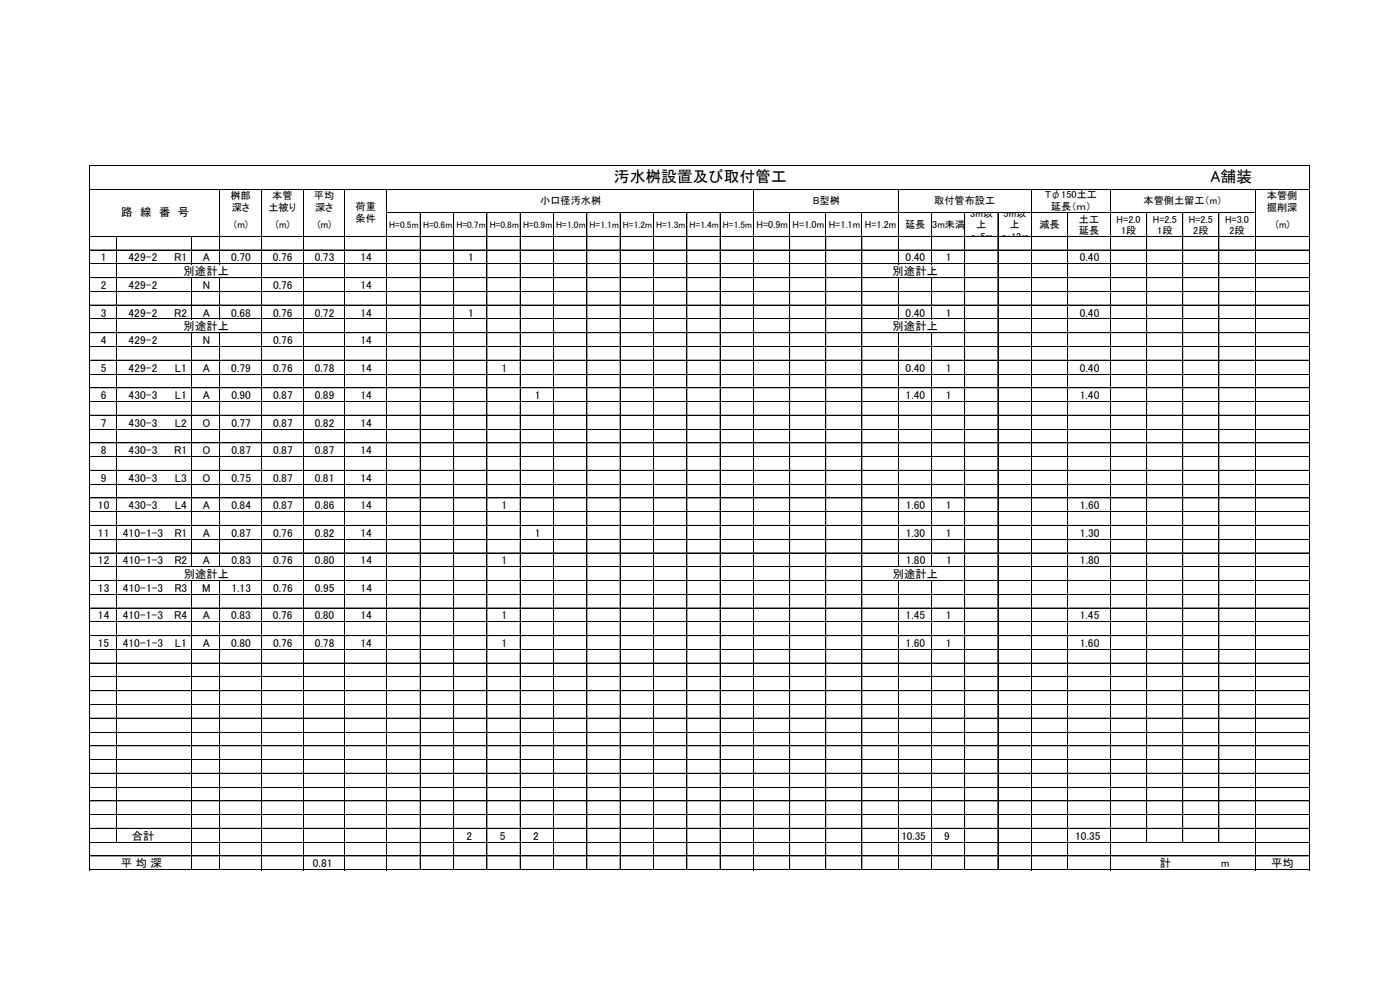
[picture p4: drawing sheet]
<svg xmlns="http://www.w3.org/2000/svg" width="297mm" height="210mm" viewBox="0 0 297 210" stroke-linecap="round" stroke-linejoin="round" font-family="sans-serif">
<defs><g id="words">
<g font-size="3.3">
<text x="130.3" y="38.7">汚水桝設置及び取付管工</text>
<text x="256.8" y="38.7">A舗装</text>
</g>
<g font-size="2.4">
<text x="25.7" y="45.8">路　線　番　号</text>
<text x="21.4" y="55.5">1</text>
<text x="27.3" y="55.5">429-2</text>
<text x="37" y="55.5">R1</text>
<text x="39" y="58.4">別途計上</text>
<text x="43" y="55.5">A</text>
<text x="49.1" y="55.5">0.70</text>
<text x="57.9" y="55.5">0.76</text>
<text x="66.8" y="55.5">0.73</text>
<text x="76.5" y="55.5">14</text>
<text x="99.3" y="55.5">1</text>
<text x="189.4" y="58.4">別途計上</text>
<text x="192.1" y="55.5">0.40</text>
<text x="200.7" y="55.5">1</text>
<text x="229.1" y="55.5">0.40</text>
<text x="21.4" y="61.3">2</text>
<text x="27.3" y="61.3">429-2</text>
<text x="43" y="61.3">N</text>
<text x="57.9" y="61.3">0.76</text>
<text x="76.5" y="61.3">14</text>
<text x="21.4" y="67.1">3</text>
<text x="27.3" y="67.1">429-2</text>
<text x="37" y="67.1">R2</text>
<text x="39" y="70.1">別途計上</text>
<text x="43" y="67.1">A</text>
<text x="49.1" y="67.1">0.68</text>
<text x="57.9" y="67.1">0.76</text>
<text x="66.8" y="67.1">0.72</text>
<text x="76.5" y="67.1">14</text>
<text x="99.3" y="67.1">1</text>
<text x="189.4" y="70.1">別途計上</text>
<text x="192.1" y="67.1">0.40</text>
<text x="200.7" y="67.1">1</text>
<text x="229.1" y="67.1">0.40</text>
<text x="21.4" y="73">4</text>
<text x="27.3" y="73">429-2</text>
<text x="43" y="73">N</text>
<text x="57.9" y="73">0.76</text>
<text x="76.5" y="73">14</text>
<text x="21.4" y="78.8">5</text>
<text x="27.3" y="78.8">429-2</text>
<text x="37.1" y="78.8">L1</text>
<text x="43" y="78.8">A</text>
<text x="49.1" y="78.8">0.79</text>
<text x="57.9" y="78.8">0.76</text>
<text x="66.8" y="78.8">0.78</text>
<text x="76.5" y="78.8">14</text>
<text x="106.4" y="78.8">1</text>
<text x="192.1" y="78.8">0.40</text>
<text x="200.7" y="78.8">1</text>
<text x="229.1" y="78.8">0.40</text>
<text x="21.4" y="84.7">6</text>
<text x="27.3" y="84.7">430-3</text>
<text x="37.1" y="84.7">L1</text>
<text x="43" y="84.7">A</text>
<text x="49.1" y="84.7">0.90</text>
<text x="57.9" y="84.7">0.87</text>
<text x="66.8" y="84.7">0.89</text>
<text x="76.5" y="84.7">14</text>
<text x="113.5" y="84.7">1</text>
<text x="192.1" y="84.7">1.40</text>
<text x="200.7" y="84.7">1</text>
<text x="229.1" y="84.7">1.40</text>
<text x="21.4" y="90.5">7</text>
<text x="27.3" y="90.5">430-3</text>
<text x="37.1" y="90.5">L2</text>
<text x="42.9" y="90.5">O</text>
<text x="49.1" y="90.5">0.77</text>
<text x="57.9" y="90.5">0.87</text>
<text x="66.8" y="90.5">0.82</text>
<text x="76.5" y="90.5">14</text>
<text x="21.4" y="96.4">8</text>
<text x="27.3" y="96.4">430-3</text>
<text x="37" y="96.4">R1</text>
<text x="42.9" y="96.4">O</text>
<text x="49.1" y="96.4">0.87</text>
<text x="57.9" y="96.4">0.87</text>
<text x="66.8" y="96.4">0.87</text>
<text x="76.5" y="96.4">14</text>
<text x="21.4" y="102.2">9</text>
<text x="27.3" y="102.2">430-3</text>
<text x="37.1" y="102.2">L3</text>
<text x="43" y="102.2">O</text>
<text x="49.1" y="102.2">0.75</text>
<text x="57.9" y="102.2">0.87</text>
<text x="66.8" y="102.2">0.81</text>
<text x="76.5" y="102.2">14</text>
<text x="20.8" y="108">10</text>
<text x="20.8" y="113.9">11</text>
<text x="26.1" y="113.9">410-1-3</text>
<text x="27.3" y="108">430-3</text>
<text x="37" y="113.9">R1</text>
<text x="37.1" y="108">L4</text>
<text x="43" y="108">A</text>
<text x="43" y="113.9">A</text>
<text x="49.1" y="108">0.84</text>
<text x="49.1" y="113.9">0.87</text>
<text x="57.9" y="108">0.87</text>
<text x="57.9" y="113.9">0.76</text>
<text x="66.8" y="108">0.86</text>
<text x="66.8" y="113.9">0.82</text>
<text x="76.5" y="108">14</text>
<text x="76.5" y="113.9">14</text>
<text x="106.4" y="108">1</text>
<text x="113.5" y="113.9">1</text>
<text x="192.1" y="108">1.60</text>
<text x="192.1" y="113.9">1.30</text>
<text x="200.7" y="108">1</text>
<text x="200.7" y="113.9">1</text>
<text x="229.1" y="108">1.60</text>
<text x="229.1" y="113.9">1.30</text>
<text x="20.8" y="119.7">12</text>
<text x="26.1" y="119.7">410-1-3</text>
<text x="37" y="119.7">R2</text>
<text x="43" y="119.7">A</text>
<text x="49.1" y="119.7">0.83</text>
<text x="57.9" y="119.7">0.76</text>
<text x="66.8" y="119.7">0.80</text>
<text x="76.5" y="119.7">14</text>
<text x="106.4" y="119.7">1</text>
<text x="192.1" y="119.7">1.80</text>
<text x="200.7" y="119.7">1</text>
<text x="229.1" y="119.7">1.80</text>
<text x="20.8" y="125.6">13</text>
<text x="26.1" y="125.6">410-1-3</text>
<text x="37" y="125.6">R3</text>
<text x="39" y="122.6">別途計上</text>
<text x="42.9" y="125.6">M</text>
<text x="49.1" y="125.6">1.13</text>
<text x="57.9" y="125.6">0.76</text>
<text x="66.8" y="125.6">0.95</text>
<text x="76.5" y="125.6">14</text>
<text x="189.4" y="122.6">別途計上</text>
<text x="20.8" y="131.4">14</text>
<text x="26" y="131.4">410-1-3</text>
<text x="37" y="131.4">R4</text>
<text x="43" y="131.4">A</text>
<text x="49.1" y="131.4">0.83</text>
<text x="57.9" y="131.4">0.76</text>
<text x="66.8" y="131.4">0.80</text>
<text x="76.5" y="131.4">14</text>
<text x="106.4" y="131.4">1</text>
<text x="192.1" y="131.4">1.45</text>
<text x="200.7" y="131.4">1</text>
<text x="229.1" y="131.4">1.45</text>
<text x="20.7" y="137.2">15</text>
<text x="26" y="137.2">410-1-3</text>
<text x="37.1" y="137.2">L1</text>
<text x="43" y="137.2">A</text>
<text x="49.1" y="137.2">0.80</text>
<text x="57.9" y="137.2">0.76</text>
<text x="66.8" y="137.2">0.78</text>
<text x="76.5" y="137.2">14</text>
<text x="106.4" y="137.2">1</text>
<text x="192.1" y="137.2">1.60</text>
<text x="200.7" y="137.2">1</text>
<text x="229.1" y="137.2">1.60</text>
<text x="27.9" y="178.1">合計</text>
<text x="98.9" y="178.1">2</text>
<text x="106" y="178.1">5</text>
<text x="113.1" y="178.1">2</text>
<text x="191.2" y="178.1">10.35</text>
<text x="200.3" y="178.1">9</text>
<text x="228.1" y="178.1">10.35</text>
<text x="25.7" y="184">平 均 深</text>
<text x="66.4" y="184">0.81</text>
<text x="246" y="184">計</text>
<text x="259.1" y="184">m</text>
<text x="269.7" y="184">平均</text>
</g>
<g font-size="2.2">
<text x="48.9" y="42.2">桝部</text>
<text x="49.1" y="44.7">深さ</text>
<text x="56.9" y="44.7">土被り</text>
<text x="57.7" y="42.2">本管</text>
<text x="66.6" y="42.2">平均</text>
<text x="66.8" y="44.7">深さ</text>
<text x="75.4" y="44.6">荷重</text>
<text x="75.4" y="47">条件</text>
<text x="114.6" y="43.3">小口径汚水桝</text>
<text x="172.5" y="43.3">B型桝</text>
<text x="198.2" y="43.3">取付管布設工</text>
<text x="205.8" y="46">3m以</text>
<text x="212.9" y="46">5m以</text>
<text x="221.7" y="42.1">Tφ150土工</text>
<text x="223" y="44.5">延長（ｍ）</text>
<text x="228.9" y="47.2">土工</text>
<text x="236.9" y="47.2">H=2.0</text>
<text x="242.6" y="43.3">本管側土留工（m）</text>
<text x="244.6" y="47.2">H=2.5</text>
<text x="252.2" y="47.2">H=2.5</text>
<text x="259.9" y="47.2">H=3.0</text>
<text x="268.8" y="42.2">本管側</text>
<text x="268.8" y="44.7">掘削深</text>
<text x="49.7" y="48.4">(m)</text>
<text x="58.5" y="48.4">(m)</text>
<text x="67.4" y="48.4">(m)</text>
<text x="160.5" y="48.4">H=0.9m</text>
<text x="168.1" y="48.4">H=1.0m</text>
<text x="175.8" y="48.4">H=1.1m</text>
<text x="183.5" y="48.4">H=1.2m</text>
<text x="192" y="48.4">延長</text>
<text x="197.8" y="48.4">3m未満</text>
<text x="205.8" y="50.9">～5m</text>
<text x="207.2" y="48.5">上</text>
<text x="212.3" y="50.9">～12m</text>
<text x="214.2" y="48.5">上</text>
<text x="220.5" y="48.5">減長</text>
<text x="228.9" y="49.7">延長</text>
<text x="237.8" y="49.7">1段</text>
<text x="245.5" y="49.7">1段</text>
<text x="253.2" y="49.7">2段</text>
<text x="260.8" y="49.7">2段</text>
<text x="270.7" y="48.4">(m)</text>
</g>
<g font-size="2">
<text x="82.6" y="48.3">H=0.5m</text>
<text x="89.7" y="48.3">H=0.6m</text>
<text x="96.8" y="48.3">H=0.7m</text>
<text x="103.9" y="48.3">H=0.8m</text>
<text x="111" y="48.3">H=0.9m</text>
<text x="118" y="48.3">H=1.0m</text>
<text x="125.1" y="48.3">H=1.1m</text>
<text x="132.2" y="48.3">H=1.2m</text>
<text x="139.2" y="48.3">H=1.3m</text>
<text x="146.3" y="48.3">H=1.4m</text>
<text x="153.4" y="48.3">H=1.5m</text>
</g>
</g></defs>
<g fill="none" stroke="#000" stroke-width=".21">
<path d="M19 35.1v149.5M19.1 35.2h258.7M277.7 35.3v149.3M19.1 53h5.5M19.1 53.1h5.5M19.1 58.9h5.5M19.1 40.2h258.7M19.1 50.1h258.7M19.1 56h258.7M24.7 50.2v128.6M24.8 53h15.8M24.8 53.1h15.8"/>
<path d="M24.8 58.9h15.8M40.7 50.2v5.9M40.7 58.9v8.9M40.8 53h5.7M40.8 53.1h5.7M40.8 58.9h5.7M46.6 40.3v15.8M46.6 58.9v8.9M46.7 53h8.6M46.7 53.1h8.6M46.7 58.9h8.6M55.4 40.3v144.3"/>
<path d="M55.5 53h8.7M55.5 53.1h8.7M55.5 58.9h8.7M64.3 40.3v144.3M64.4 53h8.6M64.4 53.1h8.6M64.4 58.9h8.6M73.1 40.3v144.3M73.2 53h8.7M73.2 53.1h8.7M73.2 58.9h8.7M82 40.3v144.3"/>
<path d="M82.1 53h77.7M82.1 53.1h77.7M82.1 58.9h77.7M82.1 45.1h184.3M89.2 45.3v4.7M89.2 56.1v5.6M89.2 50.2v5.7M96.2 45.3v4.7M96.2 50.2v5.7M96.2 56.1v5.6M103.3 45.3v4.7M103.3 56.1v5.6"/>
<path d="M103.3 50.2v5.7M110.4 45.3v4.7M110.4 56.1v5.6M110.4 50.2v5.7M117.4 45.3v4.7M117.4 50.2v5.7M117.4 56.1v5.6M117.5 45.3v4.7M117.5 50.2v5.7M117.5 56.1v5.6M124.5 45.3v4.7M124.5 50.2v5.7"/>
<path d="M124.5 56.1v5.6M131.6 45.3v4.7M131.6 56.1v5.6M131.6 50.2v5.7M138.6 45.3v4.7M138.6 56.1l.1 5.6M138.7 50.2l-.1 5.7M145.7 45.3v4.7M145.7 50.2v5.7M145.7 56.1v5.6M152.8 45.3v4.7M152.8 56.1v5.6"/>
<path d="M152.8 50.2v5.7M159.9 40.3v144.3M160 53h30.4M160 53.1h30.4M160 58.9h30.4M167.5 50.2v5.7M167.5 56.1v5.6M167.5 45.3v10.6M175.2 56.1v5.6M175.2 45.3v10.6M182.8 50.2v5.7M182.8 56.1v5.6"/>
<path d="M182.9 45.3v10.6M182.9 56.1v5.6M190.5 40.3v15.8M190.5 58.9v8.9M190.6 53h6.9M190.6 53.1h6.9M190.6 58.9h6.9M197.6 45.3v10.8M197.6 58.9v8.9M197.7 53h21M197.7 53.1h21M197.7 58.9h21"/>
<path d="M204.6 45.3v4.7M204.6 50.2v5.7M204.6 56.1v5.6M204.7 45.3v4.7M204.7 50.2v5.7M204.7 56.1v5.6M211.7 45.3v4.7M211.7 56.1v5.6M211.7 50.2v5.7M218.8 40.3v144.3M218.9 53h7.5M218.9 53.1h7.5"/>
<path d="M218.9 58.9h7.5M226.5 45.3v139.3M226.6 53h8.9M226.6 53.1h8.9M226.6 58.9h8.9M235.6 40.3v144.3M235.7 53h30.4M235.7 53.1h30.4M235.7 58.9h30.4M243.2 45.3v4.7M243.2 50.2v5.7M243.2 56.1v5.6"/>
<path d="M243.3 45.3v4.7M243.3 50.2v5.7M243.3 56.1v5.6M250.9 45.3v4.7M250.9 56.1v5.6M250.9 50.2v5.7M258.6 45.3v4.7M258.6 50.2v5.7M258.6 56.1v5.6M266.3 40.3v144.3M266.4 53h11.2M266.4 53.1h11.2"/>
<path d="M266.4 58.9h11.2M19.1 64.7h5.5M19.1 70.6h5.5M19.1 76.4h5.5M19.1 61.8h258.7M19.1 67.7h258.7M19.1 73.5h258.7M19.1 79.4h258.7M24.8 64.7h15.8M24.8 70.6h15.8M24.8 76.4h15.8M40.7 70.6v49.8"/>
<path d="M40.8 64.7h5.7M46.5 70.6h-5.7M46.5 76.4h-5.7M46.6 70.6v49.8M46.7 64.7h8.6M55.3 70.6h-8.6M55.3 76.4h-8.6M55.5 64.7h8.7M64.2 70.6h-8.7M64.2 76.4h-8.7M64.4 64.7h8.6M73 70.6h-8.6"/>
<path d="M73 76.4h-8.6M73.2 64.7h8.7M81.9 70.6h-8.7M81.9 76.4h-8.7M82.1 64.7h77.7M82.1 70.6h77.7M82.1 76.4h77.7M89.2 61.9v5.7M89.2 67.8v5.6M89.2 73.6v5.6M89.2 79.5v5.6M96.2 61.9v5.7"/>
<path d="M96.2 67.8v5.6M96.2 73.6v5.6M96.2 79.5v5.6M103.3 61.9v5.7M103.3 67.8v5.6M103.3 73.6v5.6M103.3 79.5v5.6M110.4 61.9v5.7M110.4 67.8v5.6M110.4 73.6v5.6M110.4 79.5v5.6M117.4 61.9v5.7"/>
<path d="M117.4 67.8v5.6M117.4 73.6v5.6M117.4 79.5v5.6M117.5 61.9v5.7M117.5 67.8v5.6M117.5 73.6v5.6M117.5 79.5v5.6M124.5 61.9v5.7M124.5 67.8v5.6M124.5 73.6v5.6M124.5 79.5v5.6M131.6 61.9v5.7"/>
<path d="M131.6 67.8v5.6M131.6 73.6v5.6M131.6 79.5v5.6M138.6 61.9l.1 5.7M138.6 67.8l.1 5.6M138.6 73.6l.1 5.6M138.7 79.5l-.1 5.6M145.7 61.9v5.7M145.7 67.8v5.6M145.7 73.6v5.6M145.7 79.5v5.6M152.8 61.9v5.7"/>
<path d="M152.8 67.8v5.6M152.8 73.6v5.6M152.8 79.5v5.6M160 64.7h30.4M167.5 61.9v5.7M167.5 67.8v5.6M167.5 73.6v5.6M167.5 79.5v5.6M175.2 61.9v5.7M175.2 67.8v5.6M175.2 73.6v5.6M175.2 79.5v5.6"/>
<path d="M182.8 61.9v5.7M182.8 67.8v5.6M182.8 73.6v5.6M182.8 79.5v5.6M182.9 61.9v5.7M182.9 67.8v5.6M182.9 73.6v5.6M182.9 79.5v5.6M190.4 70.6h-30.4M190.4 76.4h-30.4M190.5 70.6v49.8M190.6 64.7h6.9"/>
<path d="M190.6 70.6h6.9M190.6 76.4h6.9M197.6 70.6v49.8M197.7 64.7h21M197.7 70.6h21M197.7 76.4h21M204.6 61.9v5.7M204.6 67.8v5.6M204.6 73.6v5.6M204.6 79.5v5.6M204.7 61.9v5.7M204.7 67.8v5.6"/>
<path d="M204.7 73.6v5.6M204.7 79.5v5.6M211.7 61.9v5.7M211.7 67.8v5.6M211.7 73.6v5.6M211.7 79.5v5.6M218.9 64.7h7.5M226.4 70.6h-7.5M226.4 76.4h-7.5M226.6 64.7h8.9M226.6 70.6h8.9M226.6 76.4h8.9"/>
<path d="M235.7 64.7h30.4M243.2 61.9v5.7M243.2 67.8v5.6M243.2 73.6v5.6M243.2 79.5v5.6M243.3 61.9v5.7M243.3 67.8v5.6M243.3 73.6v5.6M243.3 79.5v5.6M250.9 61.9v5.7M250.9 67.8v5.6M250.9 73.6v5.6"/>
<path d="M250.9 79.5v5.6M258.6 61.9v5.7M258.6 67.8v5.6M258.6 73.6v5.6M258.6 79.5v5.6M266.1 70.6h-30.4M266.1 76.4h-30.4M266.4 64.7h11.2M277.6 70.6h-11.2M277.6 76.4h-11.2M19.1 82.3h5.5M19.1 88.1h5.5"/>
<path d="M19.1 93.9h5.5M19.1 94h5.5M19.1 99.8h5.5M19.1 85.2h258.7M19.1 91h258.7M19.1 96.9h258.7M24.8 82.3h15.8M24.8 88.1h15.8M24.8 93.9h15.8M24.8 94h15.8M24.8 99.8h15.8M40.8 93.9h5.7"/>
<path d="M40.8 94h5.7M40.8 99.8h5.7M46.5 82.3h-5.7M46.5 88.1h-5.7M46.7 93.9h8.6M46.7 94h8.6M46.7 99.8h8.6M55.3 82.3h-8.6M55.3 88.1h-8.6M55.5 93.9h8.7M55.5 94h8.7M55.5 99.8h8.7"/>
<path d="M64.2 82.3h-8.7M64.2 88.1h-8.7M64.4 93.9h8.6M64.4 94h8.6M64.4 99.8h8.6M73 82.3h-8.6M73 88.1h-8.6M73.2 93.9h8.7M73.2 94h8.7M73.2 99.8h8.7M81.9 82.3h-8.7M81.9 88.1h-8.7"/>
<path d="M82.1 82.3h77.7M82.1 88.1h77.7M82.1 93.9h77.7M82.1 94h77.7M82.1 99.8h77.7M89.2 85.3v5.6M89.2 91.1v5.7M89.2 97v5.6M96.2 85.3v5.6M96.2 91.1v5.7M96.2 97v5.6M103.3 85.3v5.6"/>
<path d="M103.3 91.1v5.7M103.3 97v5.6M110.4 85.3v5.6M110.4 91.1v5.7M110.4 97v5.6M117.4 85.3v5.6M117.4 91.1v5.7M117.4 97v5.6M117.5 85.3v5.6M117.5 91.1v5.7M117.5 97v5.6M124.5 85.3v5.6"/>
<path d="M124.5 91.1v5.7M124.5 97v5.6M131.6 85.3v5.6M131.6 91.1v5.7M131.6 97v5.6M138.7 85.3l-.1 5.6M138.7 91.1l-.1 5.7M138.7 97l-.1 5.6M145.7 85.3v5.6M145.7 91.1v5.7M145.7 97v5.6M152.8 85.3v5.6"/>
<path d="M152.8 91.1v5.7M152.8 97v5.6M160 93.9h30.4M160 94h30.4M160 99.8h30.4M167.5 85.3v5.6M167.5 91.1v5.7M167.5 97v5.6M175.2 85.3v5.6M175.2 91.1v5.7M175.2 97v5.6M182.8 85.3v5.6"/>
<path d="M182.8 91.1v5.7M182.8 97v5.6M182.9 85.3v5.6M182.9 91.1v5.7M182.9 97v5.6M190.4 82.3h-30.4M190.4 88.1h-30.4M190.6 82.3h6.9M190.6 88.1h6.9M190.6 93.9h6.9M190.6 94h6.9M190.6 99.8h6.9"/>
<path d="M197.7 82.3h21M197.7 88.1h21M197.7 93.9h21M197.7 94h21M197.7 99.8h21M204.6 85.3v5.6M204.6 91.1v5.7M204.6 97v5.6M204.7 85.3v5.6M204.7 91.1v5.7M204.7 97v5.6M211.7 85.3v5.6"/>
<path d="M211.7 91.1v5.7M211.7 97v5.6M218.9 93.9h7.5M218.9 94h7.5M218.9 99.8h7.5M226.4 82.3h-7.5M226.4 88.1h-7.5M226.6 82.3h8.9M226.6 88.1h8.9M226.6 93.9h8.9M226.6 94h8.9M226.6 99.8h8.9"/>
<path d="M235.7 93.9h30.4M235.7 94h30.4M235.7 99.8h30.4M243.2 85.3v5.6M243.2 91.1v5.7M243.2 97v5.6M243.3 85.3v5.6M243.3 91.1v5.7M243.3 97v5.6M250.9 85.3v5.6M250.9 91.1v5.7M250.9 97v5.6"/>
<path d="M258.6 85.3v5.6M258.6 91.1v5.7M258.6 97v5.6M266.1 82.3h-30.4M266.1 88.1h-30.4M266.4 93.9h11.2M266.4 94h11.2M266.4 99.8h11.2M277.6 82.3h-11.2M277.6 88.1h-11.2M19.1 105.6h5.5M19.1 111.5h5.5"/>
<path d="M19.1 117.3h5.5M19.1 102.7h258.7M19.1 108.6h258.7M19.1 114.4h258.7M24.8 105.6h15.8M24.8 111.5h15.8M24.8 117.3h15.8M40.8 105.6h5.7M46.5 111.5h-5.7M46.5 117.3h-5.7M46.7 105.6h8.6M55.3 111.5h-8.6"/>
<path d="M55.3 117.3h-8.6M55.5 105.6h8.7M64.2 111.5h-8.7M64.2 117.3h-8.7M64.4 105.6h8.6M73 111.5h-8.6M73 117.3h-8.6M73.2 105.6h8.7M81.9 111.5h-8.7M81.9 117.3h-8.7M82.1 105.6h77.7M82.1 111.5h77.7"/>
<path d="M82.1 117.3h77.7M89.2 114.5v5.6M89.2 102.8v5.7M89.2 108.7v5.6M96.2 102.8v5.7M96.2 108.7v5.6M96.2 114.5v5.6M103.3 114.5v5.6M103.3 102.8v5.7M103.3 108.7v5.6M110.4 114.5v5.6M110.4 102.8v5.7"/>
<path d="M110.4 108.7v5.6M117.4 102.8v5.7M117.4 108.7v5.6M117.4 114.5v5.6M117.5 102.8v5.7M117.5 108.7v5.6M117.5 114.5v5.6M124.5 102.8v5.7M124.5 108.7v5.6M124.5 114.5v5.6M131.6 114.5v5.6M131.6 102.8v5.7"/>
<path d="M131.6 108.7v5.6M138.6 114.5l.1 5.6M138.7 102.8l-.1 5.7M138.7 108.7l-.1 5.6M145.7 102.8v5.7M145.7 108.7v5.6M145.7 114.5v5.6M152.8 114.5v5.6M152.8 102.8v5.7M152.8 108.7v5.6M160 105.6h30.4M167.5 102.8v5.7"/>
<path d="M167.5 108.7v5.6M167.5 114.5v5.6M175.2 114.5v5.6M175.2 102.8v5.7M175.2 108.7v5.6M182.8 102.8v5.7M182.8 108.7v5.6M182.8 114.5v5.6M182.9 102.8v5.7M182.9 108.7v5.6M182.9 114.5v5.6M190.4 111.5h-30.4"/>
<path d="M190.4 117.3h-30.4M190.6 105.6h6.9M190.6 111.5h6.9M190.6 117.3h6.9M197.7 105.6h21M197.7 111.5h21M197.7 117.3h21M204.6 102.8v5.7M204.6 108.7v5.6M204.6 114.5v5.6M204.7 102.8v5.7M204.7 108.7v5.6"/>
<path d="M204.7 114.5v5.6M211.7 114.5v5.6M211.7 102.8v5.7M211.7 108.7v5.6M218.9 105.6h7.5M226.4 111.5h-7.5M226.4 117.3h-7.5M226.6 105.6h8.9M226.6 111.5h8.9M226.6 117.3h8.9M235.7 105.6h30.4M243.2 102.8v5.7"/>
<path d="M243.2 108.7v5.6M243.2 114.5v5.6M243.3 102.8v5.7M243.3 108.7v5.6M243.3 114.5v5.6M250.9 114.5v5.6M250.9 102.8v5.7M250.9 108.7v5.6M258.6 102.8v5.7M258.6 108.7v5.6M258.6 114.5v5.6M266.1 111.5h-30.4"/>
<path d="M266.1 117.3h-30.4M266.4 105.6h11.2M277.6 111.5h-11.2M277.6 117.3h-11.2M19.1 123.1l5.5 .1M19.1 129h5.5M19.1 134.8h5.5M19.1 134.9h5.5M19.1 120.2h258.7M19.1 126.1h258.7M19.1 131.9h258.7M19.1 137.8h258.7"/>
<path d="M24.8 123.1l15.8 .1M24.8 129h15.8M24.8 134.8h15.8M24.8 134.9h15.8M40.7 123.1v61.5M40.8 134.8h5.7M40.8 134.9h5.7M46.5 123.1l-5.7 .1M46.5 129h-5.7M46.6 123.1v61.5M46.7 134.8h8.6M46.7 134.9h8.6"/>
<path d="M55.3 123.1l-8.6 .1M55.3 129h-8.6M55.5 134.8h8.7M55.5 134.9h8.7M64.2 123.1l-8.7 .1M64.2 129h-8.7M64.4 134.8h8.6M64.4 134.9h8.6M73 123.1l-8.6 .1M73 129h-8.6M73.2 134.8h8.7M73.2 134.9h8.7"/>
<path d="M81.9 123.1l-8.7 .1M81.9 129h-8.7M82.1 123.1l77.7 .1M82.1 129h77.7M82.1 134.8h77.7M82.1 134.9h77.7M89.2 120.4v5.6M89.2 126.2v5.6M89.2 132v5.7M89.2 137.9v5.6M96.2 120.4v5.6M96.2 126.2v5.6"/>
<path d="M96.2 132v5.7M96.2 137.9v5.6M103.3 120.4v5.6M103.3 126.2v5.6M103.3 132v5.7M103.3 137.9v5.6M110.4 120.4v5.6M110.4 126.2v5.6M110.4 132v5.7M110.4 137.9v5.6M117.4 120.4v5.6M117.4 126.2v5.6"/>
<path d="M117.4 132v5.7M117.4 137.9v5.6M117.5 120.4v5.6M117.5 126.2v5.6M117.5 132v5.7M117.5 137.9v5.6M124.5 120.4v5.6M124.5 126.2v5.6M124.5 132v5.7M124.5 137.9v5.6M131.6 120.4v5.6M131.6 126.2v5.6"/>
<path d="M131.6 132v5.7M131.6 137.9v5.6M138.6 120.4l.1 5.6M138.6 126.2l.1 5.6M138.7 132l-.1 5.7M138.7 137.9l-.1 5.6M145.7 120.4v5.6M145.7 126.2v5.6M145.7 132v5.7M145.7 137.9v5.6M152.8 120.4v5.6M152.8 126.2v5.6"/>
<path d="M152.8 132v5.7M152.8 137.9v5.6M160 134.8h30.4M160 134.9h30.4M167.5 120.4v5.6M167.5 126.2v5.6M167.5 132v5.7M167.5 137.9v5.6M175.2 120.4v5.6M175.2 126.2v5.6M175.2 132v5.7M175.2 137.9v5.6"/>
<path d="M182.8 120.4v5.6M182.8 126.2v5.6M182.8 132v5.7M182.8 137.9v5.6M182.9 120.4v5.6M182.9 126.2v5.6M182.9 132v5.7M182.9 137.9v5.6M190.4 123.1l-30.4 .1M190.4 129h-30.4M190.5 123.1v61.5M190.6 123.1l6.9 .1"/>
<path d="M190.6 129h6.9M190.6 134.8h6.9M190.6 134.9h6.9M197.6 123.1v61.5M197.7 123.1l21 .1M197.7 129h21M197.7 134.8h21M197.7 134.9h21M204.6 120.4v5.6M204.6 126.2v5.6M204.6 132v5.7M204.6 137.9v5.6"/>
<path d="M204.7 120.4v5.6M204.7 126.2v5.6M204.7 132v5.7M204.7 137.9v5.6M211.7 120.4v5.6M211.7 126.2v5.6M211.7 132v5.7M211.7 137.9v5.6M218.9 134.8h7.5M218.9 134.9h7.5M226.4 123.1l-7.5 .1M226.4 129h-7.5"/>
<path d="M226.6 123.1l8.9 .1M226.6 129h8.9M226.6 134.8h8.9M226.6 134.9h8.9M235.7 134.8h30.4M235.7 134.9h30.4M243.2 120.4v5.6M243.2 126.2v5.6M243.2 132v5.7M243.2 137.9v5.6M243.3 120.4v5.6M243.3 126.2v5.6"/>
<path d="M243.3 132v5.7M243.3 137.9v5.6M250.9 120.4v5.6M250.9 126.2v5.6M250.9 132v5.7M250.9 137.9v5.6M258.6 120.4v5.6M258.6 126.2v5.6M258.6 132v5.7M258.6 137.9v5.6M266.1 123.1l-30.4 .1M266.1 129h-30.4"/>
<path d="M266.4 134.8h11.2M266.4 134.9h11.2M277.6 123.1l-11.2 .1M277.6 129h-11.2M19.1 140.7h5.5M19.1 146.5h5.5M19.1 152.4h5.5M19.1 158.2h5.5M19.1 143.6h258.7M19.1 149.5h258.7M19.1 155.3h258.7M24.8 140.7h15.8"/>
<path d="M24.8 146.5h15.8M24.8 152.4h15.8M24.8 158.2h15.8M40.8 140.7h5.7M40.8 146.5h5.7M46.5 152.4h-5.7M46.5 158.2h-5.7M46.7 140.7h8.6M46.7 146.5h8.6M55.3 152.4h-8.6M55.3 158.2h-8.6M55.5 140.7h8.7"/>
<path d="M55.5 146.5h8.7M64.2 152.4h-8.7M64.2 158.2h-8.7M64.4 140.7h8.6M64.4 146.5h8.6M73 152.4h-8.6M73 158.2h-8.6M73.2 140.7h8.7M73.2 146.5h8.7M81.9 152.4h-8.7M81.9 158.2h-8.7M82.1 140.7h77.7"/>
<path d="M82.1 146.5h77.7M82.1 152.4h77.7M82.1 158.2h77.7M89.2 149.6v5.6M89.2 155.4v5.6M89.2 143.7v5.7M96.2 143.7v5.7M96.2 149.6v5.6M96.2 155.4v5.6M103.3 149.6v5.6M103.3 155.4v5.6M103.3 143.7v5.7"/>
<path d="M110.4 149.6v5.6M110.4 155.4v5.6M110.4 143.7v5.7M117.4 143.7v5.7M117.4 149.6v5.6M117.4 155.4v5.6M117.5 143.7v5.7M117.5 149.6v5.6M117.5 155.4v5.6M124.5 143.7v5.7M124.5 149.6v5.6M124.5 155.4v5.6"/>
<path d="M131.6 149.6v5.6M131.6 155.4v5.6M131.6 143.7v5.7M138.6 149.6l.1 5.6M138.6 155.4l.1 5.6M138.7 143.7l-.1 5.7M145.7 143.7v5.7M145.7 149.6v5.6M145.7 155.4v5.6M152.8 149.6v5.6M152.8 155.4v5.6M152.8 143.7v5.7"/>
<path d="M160 140.7h30.4M160 146.5h30.4M167.5 143.7v5.7M167.5 149.6v5.6M167.5 155.4v5.6M175.2 149.6v5.6M175.2 155.4v5.6M175.2 143.7v5.7M182.8 143.7v5.7M182.8 149.6v5.6M182.8 155.4v5.6M182.9 143.7v5.7"/>
<path d="M182.9 149.6v5.6M182.9 155.4v5.6M190.4 152.4h-30.4M190.4 158.2h-30.4M190.6 140.7h6.9M190.6 146.5h6.9M190.6 152.4h6.9M190.6 158.2h6.9M197.7 140.7h21M197.7 146.5h21M197.7 152.4h21M197.7 158.2h21"/>
<path d="M204.6 143.7v5.7M204.6 149.6v5.6M204.6 155.4v5.6M204.7 143.7v5.7M204.7 149.6v5.6M204.7 155.4v5.6M211.7 149.6v5.6M211.7 155.4v5.6M211.7 143.7v5.7M218.9 140.7h7.5M218.9 146.5h7.5M226.4 152.4h-7.5"/>
<path d="M226.4 158.2h-7.5M226.6 140.7h8.9M226.6 146.5h8.9M226.6 152.4h8.9M226.6 158.2h8.9M235.7 140.7h30.4M235.7 146.5h30.4M243.2 143.7v5.7M243.2 149.6v5.6M243.2 155.4v5.6M243.3 143.7v5.7M243.3 149.6v5.6"/>
<path d="M243.3 155.4v5.6M250.9 149.6v5.6M250.9 155.4v5.6M250.9 143.7v5.7M258.6 143.7v5.7M258.6 149.6v5.6M258.6 155.4v5.6M266.1 152.4h-30.4M266.1 158.2h-30.4M266.4 140.7h11.2M266.4 146.5h11.2M277.6 152.4h-11.2"/>
<path d="M277.6 158.2h-11.2M19.1 164l5.5 .1M19.1 169.9h5.5M19.1 175.7h5.5M19.1 161.1h258.7M19.1 167h258.7M19.1 172.8h258.7M19.1 178.7h258.7M24.8 164l15.8 .1M24.8 169.9h15.8M24.8 175.7h15.8M40.8 175.7h5.7"/>
<path d="M46.5 164l-5.7 .1M46.5 169.9h-5.7M46.7 175.7h8.6M55.3 164l-8.6 .1M55.3 169.9h-8.6M55.5 175.7h8.7M64.2 164l-8.7 .1M64.2 169.9h-8.7M64.4 175.7h8.6M73 164l-8.6 .1M73 169.9h-8.6M73.2 175.7h8.7"/>
<path d="M81.9 164l-8.7 .1M81.9 169.9h-8.7M82.1 164l77.7 .1M82.1 169.9h77.7M82.1 175.7h77.7M89.2 161.2v5.7M89.2 167.1v5.6M89.2 172.9v5.7M89.2 178.8v5.6M96.2 161.2v5.7M96.2 167.1v5.6M96.2 172.9v5.7"/>
<path d="M96.2 178.8v5.6M103.3 161.2v5.7M103.3 167.1v5.6M103.3 172.9v5.7M103.3 178.8v5.6M110.4 161.2v5.7M110.4 167.1v5.6M110.4 172.9v5.7M110.4 178.8v5.6M117.4 161.2v5.7M117.4 167.1v5.6M117.4 172.9v5.7"/>
<path d="M117.4 178.8v5.6M117.5 161.2v5.7M117.5 167.1v5.6M117.5 172.9v5.7M117.5 178.8v5.6M124.5 161.2v5.7M124.5 167.1v5.6M124.5 172.9v5.7M124.5 178.8v5.6M131.6 161.2v5.7M131.6 167.1v5.6M131.6 172.9v5.7"/>
<path d="M131.6 178.8v5.6M138.6 161.2l.1 5.7M138.7 167.1l-.1 5.6M138.7 172.9l-.1 5.7M138.7 178.8l-.1 5.6M145.7 161.2v5.7M145.7 167.1v5.6M145.7 172.9v5.7M145.7 178.8v5.6M152.8 161.2v5.7M152.8 167.1v5.6M152.8 172.9v5.7"/>
<path d="M152.8 178.8v5.6M160 175.7h30.4M167.5 161.2v5.7M167.5 167.1v5.6M167.5 172.9v5.7M167.5 178.8v5.6M175.2 161.2v5.7M175.2 167.1v5.6M175.2 172.9v5.7M175.2 178.8v5.6M182.8 161.2v5.7M182.8 167.1v5.6"/>
<path d="M182.8 172.9v5.7M182.8 178.8v5.6M182.9 161.2v5.7M182.9 167.1v5.6M182.9 172.9v5.7M182.9 178.8v5.6M190.4 164l-30.4 .1M190.4 169.9h-30.4M190.6 164l6.9 .1M190.6 169.9h6.9M190.6 175.7h6.9M197.7 164l21 .1"/>
<path d="M197.7 169.9h21M197.7 175.7h21M204.6 161.2v5.7M204.6 167.1v5.6M204.6 172.9v5.7M204.6 178.8v5.6M204.7 161.2v5.7M204.7 167.1v5.6M204.7 172.9v5.7M204.7 178.8v5.6M211.7 161.2v5.7M211.7 167.1v5.6"/>
<path d="M211.7 172.9v5.7M211.7 178.8v5.6M218.9 175.7h7.5M226.4 164l-7.5 .1M226.4 169.9h-7.5M226.6 164l8.9 .1M226.6 169.9h8.9M226.6 175.7h8.9M235.7 175.7h30.4M243.2 161.2v5.7M243.2 167.1v5.6M243.2 172.9v5.7"/>
<path d="M243.3 161.2v5.7M243.3 167.1v5.6M243.3 172.9v5.7M250.9 161.2v5.7M250.9 167.1v5.6M250.9 172.9v5.7M258.6 161.2v5.7M258.6 167.1v5.6M258.6 172.9v5.7M266.1 164l-30.4 .1M266.1 169.9h-30.4M266.4 175.7h11.2"/>
<path d="M277.6 164l-11.2 .1M277.6 169.9h-11.2M19.1 181.6h21.5M19.1 184.5h258.7M40.8 181.6h5.7M46.7 181.6h8.6M55.5 181.6h8.7M64.4 181.6h8.6M73.2 181.6h8.7M82.1 181.6h77.7M160 181.6h30.4M190.6 181.6h6.9"/>
<path d="M197.7 181.6h21M218.9 181.6h7.5M226.6 181.6h8.9M235.7 181.6h30.4M266.4 181.6h11.2"/>
</g>
<use href="#words"/>
</svg>
